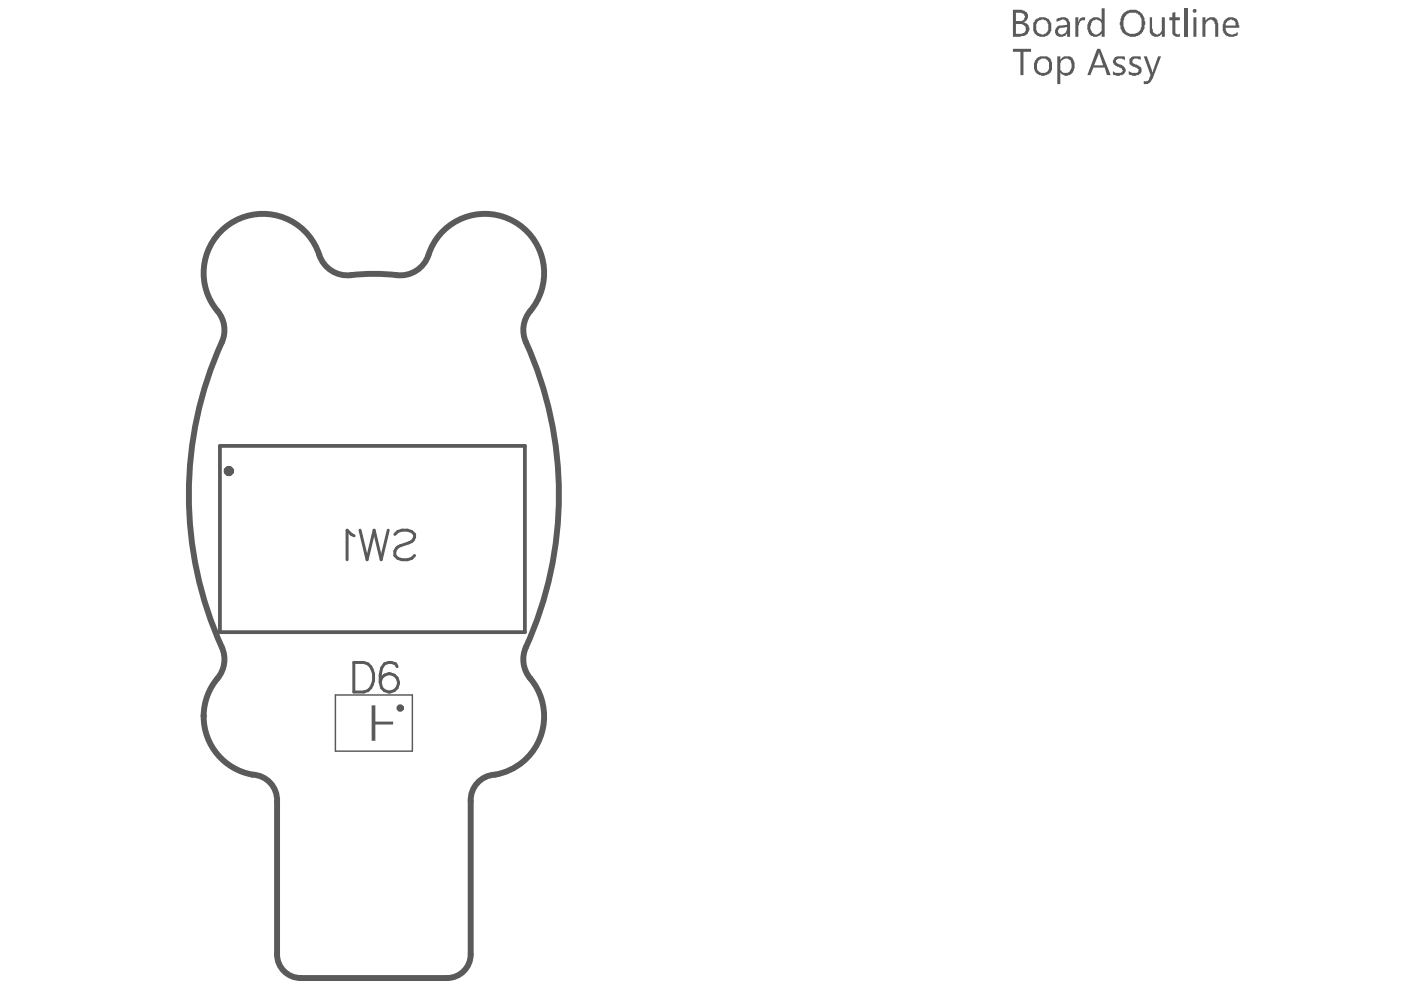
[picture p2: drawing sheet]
<svg xmlns="http://www.w3.org/2000/svg" width="297mm" height="210mm" viewBox="0 0 297 210" stroke-linecap="round" stroke-linejoin="round" font-family="sans-serif">
<path d="M43.2 151.7v.2M58.7 169.9v32.5M99.8 169.9v32.5M63.8 207.4h31" fill="none" stroke="#5a5a5a" stroke-width="1.3"/>
<g fill="#5a5a5a">
<path d="M228 3.7h.6v.9l.2-.1a.93 .93 0 0 1 1.3-.8v.6a.86 .86 0 0 0-1.2 .5l-.3 .6v2.4h-.6z"/>
<path d="M243.8 3.7h.5v2.4l.1 .1a1.09 1.09 0 0 0 .8 1.1l.6-.1 .5-.7v-2.8h.7v4.1h-.7v-.6a1.4 1.4 0 0 1-1.7 .5 1.4 1.4 0 0 1-.8-1.6z"/>
<path d="M248.6 2.7l.6-.2v1.2h1v.6h-1v2.4a.56 .56 0 0 0 .6 .6l.4-.1v.6h-.2a1.05 1.05 0 0 1-1.1-.3h-.2l-.1-.3v-2.9h-.7v-.6h.7z"/>
<path d="M251.1 1.8h.6v6h-.6z"/>
<path d="M254.9 3.7h.7v.8a1.69 1.69 0 0 1 1.9-.8 1.25 1.25 0 0 1 .6 1.1l.2 .1v2.9h-.7v-2.7h-.1v-.2a.87 .87 0 0 0-.7-.7 .87 .87 0 0 0-.9 .4h-.2l-.1 .5v2.7h-.7z"/>
<path d="M215.4 2.7v1.8h1a.6 .6 0 0 0 .8-.7l.1-.5h-.1l-.2-.4-.5-.2zM215.4 5.1v2.1h1a1.04 1.04 0 0 0 1-.7 1.04 1.04 0 0 0-.4-1.2l-.3-.2zM214.8 2.1h1.9l.1 .1a1.3 1.3 0 0 1 1.2 1.2 1.3 1.3 0 0 1-1 1.4 1.04 1.04 0 0 1 1.1 .9l.2 .2v.5l-.4 .6a1.35 1.35 0 0 1-1.4 .6l-.1 .2h-1.6z"/>
<path d="M220 4.5a2.7 2.7 0 0 0 0 2.5h.3a.8 .8 0 0 0 1.2 .2 1.74 1.74 0 0 0 .4-2.6 .93 .93 0 0 0-1.2-.3zM219.4 4.3l.5-.3a2.22 2.22 0 0 1 2.5 .1 2.82 2.82 0 0 1 .3 2.7l-.4 .7a2.43 2.43 0 0 1-2.9-.3 3.4 3.4 0 0 1-.2-2.6h.2z"/>
<path d="M224.5 6.1a.76 .76 0 0 0 .1 1.1 .8 .8 0 0 0 1.2-.2h.1l.2-.3 .1-1zM224 4l.5-.2a1.59 1.59 0 0 1 2.2 .7l.2 .3v3h-.7v-.6h-.1a.56 .56 0 0 1-.7 .4v.2a1.25 1.25 0 0 1-1.4-.3 1.25 1.25 0 0 1-.2-1.4v-.2l.7-.5 1.7-.1-.1-.8h-.2a.76 .76 0 0 0-1.1-.2l-.8 .3z"/>
<path d="M231 4.1h.2a1.56 1.56 0 0 1 2.4 .2v-2.5h.6v6h-.6v-.8a.83 .83 0 0 1-.8 .6l-.5 .2a1.38 1.38 0 0 1-1.6-1.4h-.2v-1.1zM231.5 4.6l-.2 .3a1.96 1.96 0 0 0 .8 2.4 1.34 1.34 0 0 0 1.5-.9v-1.1a.82 .82 0 0 0-.8-1 .56 .56 0 0 0-.8 0z"/>
<path d="M238.8 3v.2a2.49 2.49 0 0 0-.6 2.4l.2 .1a1.68 1.68 0 0 0 2.5 1.3 1.87 1.87 0 0 0 1.1-2.1v-.1a1.61 1.61 0 0 0-.5-1.6h-.1v-.2a2.33 2.33 0 0 0-2.4 0zM238.2 2.7h.2a2.78 2.78 0 0 1 3.3-.2l.5 .4 .5 .9v.7l.1 .1a4.9 4.9 0 0 1-.8 2.6h-.1a2.7 2.7 0 0 1-3.7-.2h-.2a4.4 4.4 0 0 1-.4-3z"/>
<path d="M253 1.9a.45 .45 0 0 1 .7 .4 .45 .45 0 0 1-.7 .4l-.1-.3zM253 3.7h.7v4.1h-.7z"/>
<path d="M260.2 4.5v.1a.61 .61 0 0 0-.3 .8h2.1v-.3a.6 .6 0 0 0-.7-.8 .56 .56 0 0 0-.8 0zM259.6 4.3h.1v-.2a1.94 1.94 0 0 1 2.6 0l.3 .7 .1 1.1h-2.8a1.28 1.28 0 0 0 .6 1.3l1 .1 .9-.5v.7h-.1a2.6 2.6 0 0 1-2.3 .1v-.1l-.3-.2a2.4 2.4 0 0 1-.3-2.5z"/>
</g>
<path d="M43.2 151.7a13.1 13.1 0 0 1 3.4-8.5 6.3 6.3 0 0 0 .4-6 78.5 78.5 0 0 1 .3-65.4 6.3 6.3 0 0 0-1.2-5.9 12.6 12.6 0 0 1 4-19.2 12.6 12.6 0 0 1 17.9 8.2 6.5 6.5 0 0 0 7.4 3.3 48.5 48.5 0 0 1 9.6 .2 6.3 6.3 0 0 0 5.9-4.4 12.6 12.6 0 0 1 18.3-6.9 12.6 12.6 0 0 1 2.7 19.5 6.3 6.3 0 0 0-.4 6 78.5 78.5 0 0 1-.3 65.4 6.3 6.3 0 0 0 1.2 5.8 12.5 12.5 0 0 1-8.3 20.6 5.4 5.4 0 0 0-4.3 5.5M43.2 151.9a12.5 12.5 0 0 0 11.2 12.5 5.4 5.4 0 0 1 4.3 5.5M58.7 202.4a5 5 0 0 0 5.1 5M99.8 202.4a5 5 0 0 1-5 5" fill="none" stroke="#5a5a5a" stroke-width="1.3"/>
<path d="M78.8 149.5h.8v3.5h3.7v.6h-3.7v3.5h-.8z" fill="#5a5a5a"/>
<path d="M46.6 94.5h64.7v39.5h-64.7z" fill="none" stroke="#5a5a5a" stroke-width=".8"/>
<path d="M43.2 151.7v.2M71.1 147.4h16.3v11.9h-16.3zM58.7 169.9v32.5M99.8 169.9v32.5M63.8 207.4h31" fill="none" stroke="#5a5a5a" stroke-width=".31"/>
<g fill="none" stroke="#5a5a5a" stroke-width=".63">
<path d="M75.1 113.6l-.6-.3-.9-.9v6.3M76.3 112.4l1.5 6.3 1.5-6.3 1.5 6.3 1.5-6.3M83.7 113.3a2.76 2.76 0 0 1 4.2 0 1.6 1.6 0 0 1-1.2 1.8l-1.8 .6a1.7 1.7 0 0 0-1.2 2.1 2.76 2.76 0 0 0 4.2 0M75 140.5h2.1a2.62 2.62 0 0 1 2.1 2.3 3.8 3.8 0 0 1-1.2 3.6l-.9 .3h-2.1zM84.2 141.4l-.3-.6a2.04 2.04 0 0 0-3 .9l-.3 1.4v1.5"/>
<circle cx="82.5" cy="144.8" r="1.95"/>
</g>
<g fill="#5a5a5a">
<path d="M214.8 10.4h3.8v.6h-1.6v4.9h-.6v-4.9h-1.6z"/>
<path d="M236.1 12.4h.2a1.39 1.39 0 0 1 1.6-.5h.5l.1 .2v.6l-.3-.1a1.12 1.12 0 0 0-1.6 .3 .56 .56 0 0 0 .6 .6l.8 .4 .4 .4a.8 .8 0 0 1 .3 .9 .8 .8 0 0 1-.7 .6v.1h-.3a1.78 1.78 0 0 1-1.7-.1v-.7l.4 .3h.5a.71 .71 0 0 0 1-.3h.1l-.1-.6h-.3v-.2h-.4v-.1a1.25 1.25 0 0 1-1.1-.7 .8 .8 0 0 1 0-.9z"/>
<path d="M239.5 12.4l.3-.1v-.2h.3v-.2h1.6l.2 .2v.6l-.5-.1a.76 .76 0 0 0-.8-.2 .76 .76 0 0 0-.5 .7v.3l1.1 .5a1.05 1.05 0 0 1 .8 1.1 1.05 1.05 0 0 1-1.1 .9v.2h-.8l-.8-.3v-.7a1.93 1.93 0 0 0 1.9 .2l.2-.2v-.5l-1.3-.6a.91 .91 0 0 1-.6-1.1z"/>
<path d="M242.5 11.9h.6l1.2 3.4h.1l1.1-3.4h.7l-1.8 4.8h-.1a1.39 1.39 0 0 1-1.8 1.1v-.6l.5 .2v-.2h.3a1.59 1.59 0 0 0 .6-1.3z"/>
<path d="M220 13.1a2.32 2.32 0 0 0 .2 2 1.33 1.33 0 0 0 1.5 .3 1.33 1.33 0 0 0 .7-1.4 1.3 1.3 0 0 0-.8-1.5 1.3 1.3 0 0 0-1.6 .6zM219.7 12.4a2.64 2.64 0 0 1 3 0v.2a3.4 3.4 0 0 1 .2 2.5 2.25 2.25 0 0 1-2.9 .7 2.29 2.29 0 0 1-.3-3.2z"/>
<path d="M224.2 11.9h.6v.8a1.67 1.67 0 0 1 2.6-.4l.1 .3a2.67 2.67 0 0 1-.5 3.2l-.4 .1a1.23 1.23 0 0 1-1.5-.1l-.1-.4h-.2v2.4h-.6zM225 12.9l-.2 1.4a1.09 1.09 0 0 0 .8 1.1h.5a.6 .6 0 0 0 .8-.6h.1a2.03 2.03 0 0 0-.3-2.2 1.21 1.21 0 0 0-1.6 .3z"/>
<path d="M232.9 11v.5l-.9 2.4h1.9zM232.6 10.4h.7l2.2 5.5h-.8l-.5-1.6h-2.4l-.6 1.6h-.7z"/>
</g>
<circle cx="48.5" cy="99.9" r=".46" fill="none" stroke="#5a5a5a" stroke-width="1.3"/>
<circle cx="84.9" cy="150.1" r=".31" fill="none" stroke="#5a5a5a" stroke-width=".94"/>
<path d="M43.2 151.7a13.1 13.1 0 0 1 3.4-8.5 6.3 6.3 0 0 0 .4-6 78.5 78.5 0 0 1 .3-65.4 6.3 6.3 0 0 0-1.2-5.9 12.6 12.6 0 0 1 4-19.2 12.6 12.6 0 0 1 17.9 8.2 6.5 6.5 0 0 0 7.4 3.3 48.5 48.5 0 0 1 9.6 .2 6.3 6.3 0 0 0 5.9-4.4 12.6 12.6 0 0 1 18.3-6.9 12.6 12.6 0 0 1 2.7 19.5 6.3 6.3 0 0 0-.4 6 78.5 78.5 0 0 1-.3 65.4 6.3 6.3 0 0 0 1.2 5.8 12.5 12.5 0 0 1-8.3 20.6 5.4 5.4 0 0 0-4.3 5.5M43.2 151.9a12.5 12.5 0 0 0 11.2 12.5 5.4 5.4 0 0 1 4.3 5.5M58.7 202.4a5 5 0 0 0 5.1 5M99.8 202.4a5 5 0 0 1-5 5" fill="none" stroke="#5a5a5a" stroke-width=".31"/>
</svg>
